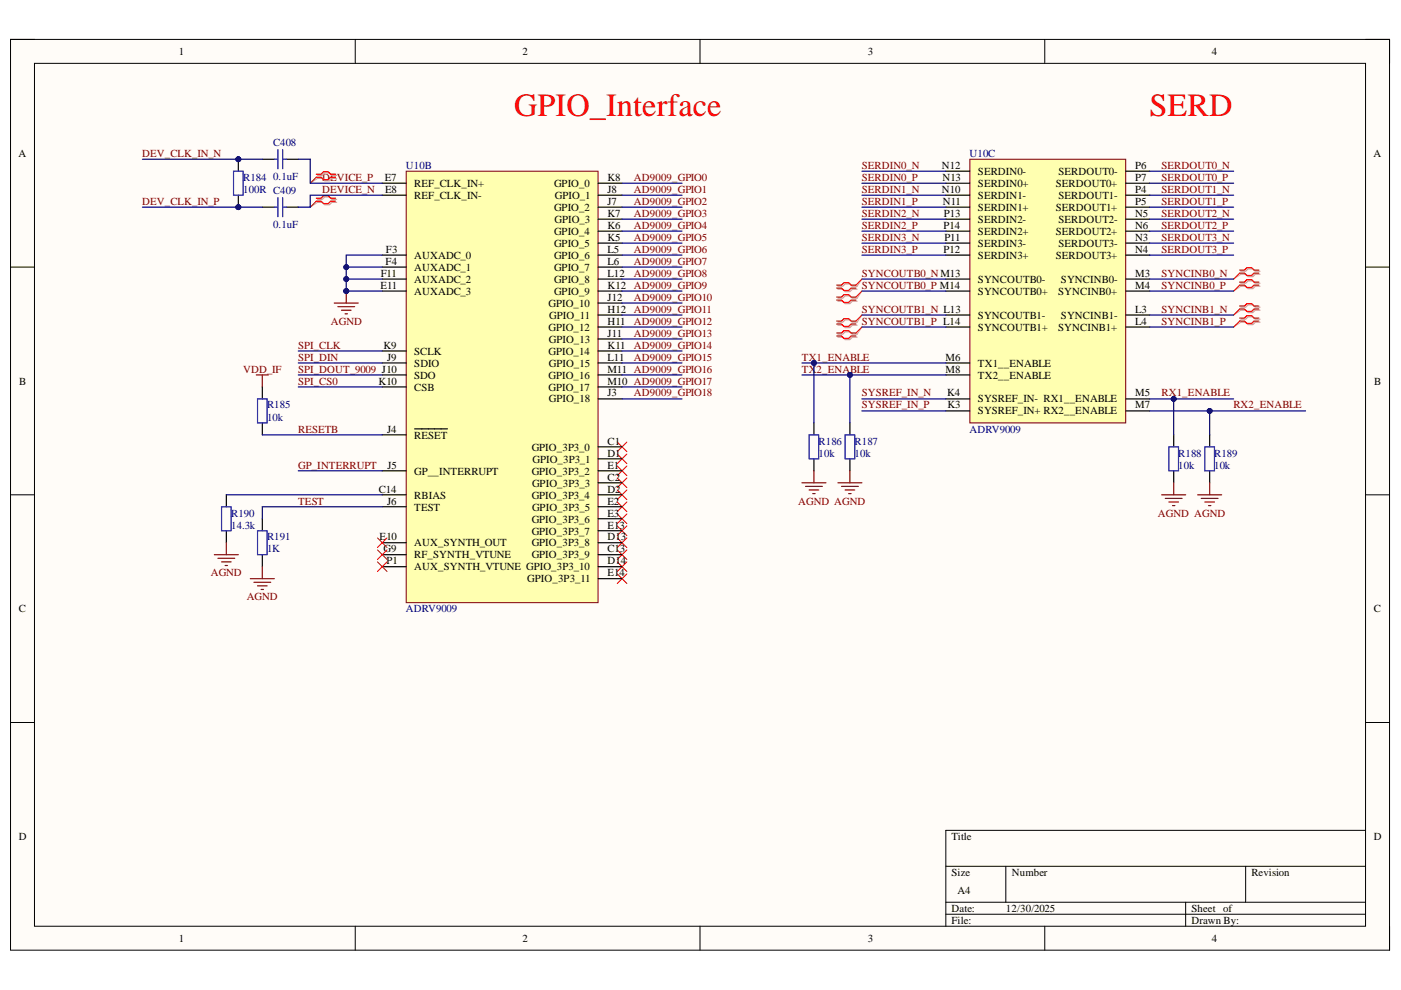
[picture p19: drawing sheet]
<svg xmlns="http://www.w3.org/2000/svg" width="297mm" height="210mm" viewBox="0 0 297 210" stroke-linecap="round" stroke-linejoin="round" font-family="sans-serif">
<defs><g id="words">
<g font-size="6.9" fill="#f00">
<text x="109" y="24.7">GPIO_Interface</text>
<text x="243.7" y="24.7">SERD</text>
</g>
<g font-size="3.5" fill="#000080">
<text x="49.7" y="35.6">PIR18402</text>
<text x="49.7" y="43.4">PIR18401</text>
</g>
<g font-size="2.3">
<text x="37.9" y="11.7">1</text>
<text x="110.8" y="11.7">2</text>
<text x="184" y="11.7">3</text>
<text x="256.9" y="11.7">4</text>
<text x="3.9" y="33.3">A</text>
<text x="199.7" y="35.9">N12</text>
<text x="240.7" y="35.9">P6</text>
<text x="291.2" y="33.3">A</text>
<text x="81.6" y="38.4">E7</text>
<text x="81.7" y="40.9">E8</text>
<text x="87.8" y="39.7">REF_CLK_IN+</text>
<text x="117.5" y="39.7">GPIO_0</text>
<text x="128.8" y="40.9">J8</text>
<text x="128.8" y="38.4">K8</text>
<text x="199.7" y="40.9">N10</text>
<text x="199.8" y="38.4">N13</text>
<text x="207.3" y="37.1">SERDIN0-</text>
<text x="207.3" y="39.7">SERDIN0+</text>
<text x="223.8" y="39.7">SERDOUT0+</text>
<text x="224.4" y="37.1">SERDOUT0-</text>
<text x="240.7" y="40.9">P4</text>
<text x="240.7" y="38.4">P7</text>
<text x="87.8" y="42.2">REF_CLK_IN-</text>
<text x="117.5" y="44.7">GPIO_2</text>
<text x="117.5" y="47.3">GPIO_3</text>
<text x="117.6" y="42.2">GPIO_1</text>
<text x="128.8" y="43.5">J7</text>
<text x="128.8" y="46">K7</text>
<text x="199.9" y="43.5">N11</text>
<text x="200.1" y="46">P13</text>
<text x="207.3" y="47.3">SERDIN2-</text>
<text x="207.3" y="42.2">SERDIN1-</text>
<text x="207.3" y="44.7">SERDIN1+</text>
<text x="223.8" y="44.7">SERDOUT1+</text>
<text x="224.4" y="47.3">SERDOUT2-</text>
<text x="224.4" y="42.2">SERDOUT1-</text>
<text x="240.7" y="46">N5</text>
<text x="240.7" y="43.5">P5</text>
<text x="81.8" y="53.6">F3</text>
<text x="117.5" y="52.3">GPIO_5</text>
<text x="117.5" y="49.8">GPIO_4</text>
<text x="128.8" y="51.1">K5</text>
<text x="128.8" y="48.5">K6</text>
<text x="128.8" y="53.6">L5</text>
<text x="200.1" y="48.5">P14</text>
<text x="200.1" y="53.6">P12</text>
<text x="200.2" y="51.1">P11</text>
<text x="207.3" y="49.8">SERDIN2+</text>
<text x="207.3" y="52.3">SERDIN3-</text>
<text x="223.8" y="49.8">SERDOUT2+</text>
<text x="224.4" y="52.3">SERDOUT3-</text>
<text x="240.7" y="51.1">N3</text>
<text x="240.7" y="53.6">N4</text>
<text x="240.7" y="48.5">N6</text>
<text x="80.7" y="58.7">F11</text>
<text x="81.8" y="56.2">F4</text>
<text x="87.8" y="57.4">AUXADC_1</text>
<text x="87.8" y="60">AUXADC_2</text>
<text x="87.8" y="54.9">AUXADC_0</text>
<text x="117.5" y="54.9">GPIO_6</text>
<text x="117.5" y="57.4">GPIO_7</text>
<text x="117.5" y="60">GPIO_8</text>
<text x="128.8" y="56.2">L6</text>
<text x="128.8" y="58.7">L12</text>
<text x="207.3" y="60">SYNCOUTB0-</text>
<text x="207.3" y="54.9">SERDIN3+</text>
<text x="223.8" y="54.9">SERDOUT3+</text>
<text x="224.9" y="60">SYNCINB0-</text>
<text x="240.7" y="58.7">M3</text>
<text x="80.6" y="61.2">E11</text>
<text x="87.8" y="62.5">AUXADC_3</text>
<text x="116.3" y="65">GPIO_10</text>
<text x="117.5" y="62.5">GPIO_9</text>
<text x="128.8" y="63.8">J12</text>
<text x="128.8" y="61.2">K12</text>
<text x="207.3" y="62.5">SYNCOUTB0+</text>
<text x="224.3" y="62.5">SYNCINB0+</text>
<text x="240.7" y="61.2">M4</text>
<text x="116.3" y="70.1">GPIO_12</text>
<text x="116.4" y="67.6">GPIO_11</text>
<text x="128.8" y="68.8">H11</text>
<text x="128.8" y="66.3">H12</text>
<text x="128.8" y="71.4">J11</text>
<text x="207.3" y="70.1">SYNCOUTB1+</text>
<text x="207.3" y="67.6">SYNCOUTB1-</text>
<text x="224.3" y="70.1">SYNCINB1+</text>
<text x="224.9" y="67.6">SYNCINB1-</text>
<text x="240.7" y="66.3">L3</text>
<text x="240.7" y="68.8">L4</text>
<text x="81.3" y="73.9">K9</text>
<text x="82.1" y="76.5">J9</text>
<text x="87.8" y="77.7">SDIO</text>
<text x="87.8" y="75.2">SCLK</text>
<text x="116.3" y="75.2">GPIO_14</text>
<text x="116.4" y="72.6">GPIO_13</text>
<text x="116.4" y="77.7">GPIO_15</text>
<text x="128.8" y="73.9">K11</text>
<text x="128.8" y="76.5">L11</text>
<text x="200.5" y="76.5">M6</text>
<text x="207.3" y="77.7">TX1__ENABLE</text>
<text x="4.1" y="81.5">B</text>
<text x="80.2" y="81.5">K10</text>
<text x="87.8" y="80.3">SDO</text>
<text x="87.8" y="82.8">CSB</text>
<text x="116.3" y="82.8">GPIO_17</text>
<text x="116.3" y="80.3">GPIO_16</text>
<text x="128.8" y="81.5">M10 AD9009_GPIO17</text>
<text x="128.8" y="79">M11 AD9009_GPIO16</text>
<text x="200.5" y="79">M8</text>
<text x="207.3" y="80.3">TX2__ENABLE</text>
<text x="291.4" y="81.5">B</text>
<text x="116.4" y="85.3">GPIO_18</text>
<text x="128.8" y="84.1">J3</text>
<text x="200.8" y="84.1">K4</text>
<text x="200.9" y="86.6">K3</text>
<text x="207.3" y="87.9">SYSREF_IN+ RX2__ENABLE</text>
<text x="207.3" y="85.3">SYSREF_IN- RX1__ENABLE</text>
<text x="240.7" y="84.1">M5</text>
<text x="240.7" y="86.6">M7</text>
<text x="82.1" y="91.8">J4</text>
<text x="87.8" y="93">RESET</text>
<text x="112.7" y="95.6">GPIO_3P3_0</text>
<text x="128.8" y="94.3">C1</text>
<text x="82.2" y="99.4">J5</text>
<text x="87.8" y="100.6">GP__INTERRUPT</text>
<text x="112.7" y="100.6">GPIO_3P3_2</text>
<text x="112.9" y="98.1">GPIO_3P3_1</text>
<text x="128.8" y="96.8">D1</text>
<text x="128.8" y="101.9">C2</text>
<text x="128.8" y="99.4">E1</text>
<text x="80.3" y="104.4">C14</text>
<text x="82.1" y="107">J6</text>
<text x="87.8" y="105.7">RBIAS</text>
<text x="112.7" y="105.7">GPIO_3P3_4</text>
<text x="112.8" y="103.2">GPIO_3P3_3</text>
<text x="128.8" y="107">E2</text>
<text x="128.8" y="104.4">D2</text>
<text x="87.8" y="108.3">TEST</text>
<text x="112.7" y="113.3">GPIO_3P3_7</text>
<text x="112.7" y="110.8">GPIO_3P3_6</text>
<text x="112.8" y="108.3">GPIO_3P3_5</text>
<text x="128.8" y="112.1">E13</text>
<text x="128.8" y="109.5">E3</text>
<text x="80.5" y="114.6">E10</text>
<text x="81.3" y="117.1">G9</text>
<text x="81.9" y="119.7">P1</text>
<text x="87.8" y="115.9">AUX_SYNTH_OUT</text>
<text x="87.8" y="118.4">RF_SYNTH_VTUNE</text>
<text x="112.7" y="118.4">GPIO_3P3_9</text>
<text x="112.7" y="115.9">GPIO_3P3_8</text>
<text x="128.8" y="117.1">C13</text>
<text x="128.8" y="114.6">D13</text>
<text x="128.8" y="119.7">D14</text>
<text x="87.8" y="120.9">AUX_SYNTH_VTUNE GPIO_3P3_10</text>
<text x="111.8" y="123.5">GPIO_3P3_11</text>
<text x="128.8" y="122.2">E14</text>
<text x="4" y="129.8">C</text>
<text x="291.3" y="129.8">C</text>
<text x="4" y="178.1">D</text>
<text x="201.8" y="178.1">Title</text>
<text x="291.3" y="178.1">D</text>
<text x="201.8" y="185.7">Size</text>
<text x="214.5" y="185.7">Number</text>
<text x="265.3" y="185.7">Revision</text>
<text x="203" y="189.5">A4</text>
<text x="201.8" y="193.3">Date:</text>
<text x="201.8" y="195.9">File:</text>
<text x="213.3" y="193.3">12/30/2025</text>
<text x="252.6" y="193.3">Sheet of</text>
<text x="252.6" y="195.9">Drawn By:</text>
<text x="37.9" y="199.7">1</text>
<text x="110.8" y="199.7">2</text>
<text x="184" y="199.7">3</text>
<text x="256.9" y="199.7">4</text>
</g>
<g font-size="2.3" fill="#800000">
<text x="30.1" y="33.3">DEV_CLK_IN_N</text>
<text x="182.7" y="35.9">SERDIN0_N</text>
<text x="246.3" y="35.9">SERDOUT0_N</text>
<text x="68.3" y="38.4">DEVICE_P</text>
<text x="68.3" y="40.9">DEVICE_N</text>
<text x="134.4" y="38.4">AD9009_GPIO0</text>
<text x="134.4" y="40.9">AD9009_GPIO1</text>
<text x="182.7" y="38.4">SERDIN0_P</text>
<text x="182.7" y="40.9">SERDIN1_N</text>
<text x="246.3" y="38.4">SERDOUT0_P</text>
<text x="246.3" y="40.9">SERDOUT1_N</text>
<text x="30.1" y="43.5">DEV_CLK_IN_P</text>
<text x="134.4" y="43.5">AD9009_GPIO2</text>
<text x="134.4" y="46">AD9009_GPIO3</text>
<text x="182.7" y="43.5">SERDIN1_P</text>
<text x="182.7" y="46">SERDIN2_N</text>
<text x="246.3" y="43.5">SERDOUT1_P</text>
<text x="246.3" y="46">SERDOUT2_N</text>
<text x="134.4" y="48.5">AD9009_GPIO4</text>
<text x="134.4" y="51.1">AD9009_GPIO5</text>
<text x="134.4" y="53.6">AD9009_GPIO6</text>
<text x="182.7" y="48.5">SERDIN2_P</text>
<text x="182.7" y="51.1">SERDIN3_N</text>
<text x="182.7" y="53.6">SERDIN3_P</text>
<text x="246.3" y="48.5">SERDOUT2_P</text>
<text x="246.3" y="51.1">SERDOUT3_N</text>
<text x="246.3" y="53.6">SERDOUT3_P</text>
<text x="134.4" y="56.2">AD9009_GPIO7</text>
<text x="134.4" y="58.7">AD9009_GPIO8</text>
<text x="182.7" y="58.7">SYNCOUTB0_NM13</text>
<text x="246.3" y="58.7">SYNCINB0_N</text>
<text x="134.4" y="61.2">AD9009_GPIO9</text>
<text x="134.4" y="63.8">AD9009_GPIO10</text>
<text x="182.7" y="61.2">SYNCOUTB0_P M14</text>
<text x="246.3" y="61.2">SYNCINB0_P</text>
<text x="70.2" y="68.8">AGND</text>
<text x="134.4" y="66.3">AD9009_GPIO11</text>
<text x="134.4" y="68.8">AD9009_GPIO12</text>
<text x="134.4" y="71.4">AD9009_GPIO13</text>
<text x="182.7" y="66.3">SYNCOUTB1_N L13</text>
<text x="182.7" y="68.8">SYNCOUTB1_P L14</text>
<text x="246.3" y="68.8">SYNCINB1_P</text>
<text x="246.3" y="66.3">SYNCINB1_N</text>
<text x="63.2" y="73.9">SPI_CLK</text>
<text x="63.2" y="76.5">SPI_DIN</text>
<text x="134.4" y="73.9">AD9009_GPIO14</text>
<text x="134.4" y="76.5">AD9009_GPIO15</text>
<text x="170" y="76.5">TX1_ENABLE</text>
<text x="51.5" y="79">VDD_IF</text>
<text x="63.2" y="79">SPI_DOUT_9009 J10</text>
<text x="63.2" y="81.5">SPI_CS0</text>
<text x="170" y="79">TX</text>
<text x="173.1" y="79">2_ENABLE</text>
<text x="134.4" y="84.1">AD9009_GPIO18</text>
<text x="182.7" y="84.1">SYSREF_IN_N</text>
<text x="182.7" y="86.6">SYSREF_IN_P</text>
<text x="246.3" y="84.1">RX1_ENABLE</text>
<text x="261.5" y="86.6">RX2_ENABLE</text>
<text x="63.2" y="91.8">RESETB</text>
<text x="63.2" y="99.4">GP_INTERRUPT</text>
<text x="63.2" y="107">TEST</text>
<text x="169.3" y="107">AGND AGND</text>
<text x="245.5" y="109.5">AGND AGND</text>
<text x="44.7" y="122.2">AGND</text>
<text x="52.3" y="127.3">AGND</text>
</g>
<g font-size="2.3" fill="#000080">
<text x="57.9" y="31">C408</text>
<text x="86.1" y="35.9">U10B</text>
<text x="205.6" y="33.3">U10C</text>
<text x="51.5" y="40.9">100R C409</text>
<text x="51.5" y="38.4">R184</text>
<text x="57.9" y="38.1">0.1uF</text>
<text x="57.9" y="48.3">0.1uF</text>
<text x="56.6" y="89.2">10k</text>
<text x="56.6" y="86.6">R185</text>
<text x="173.6" y="94.3">R186</text>
<text x="181.2" y="94.3">R187</text>
<text x="205.6" y="91.8">ADRV9009</text>
<text x="173.6" y="96.8">10k</text>
<text x="181.2" y="96.8">10k</text>
<text x="249.8" y="99.4">10k</text>
<text x="249.8" y="96.8">R188</text>
<text x="257.4" y="99.4">10k</text>
<text x="257.4" y="96.8">R189</text>
<text x="49" y="112.1">14.3k</text>
<text x="49" y="109.5">R190</text>
<text x="56.6" y="117.1">1K</text>
<text x="56.6" y="114.6">R191</text>
<text x="86.1" y="129.8">ADRV9009</text>
</g>
</g></defs>
<path d="M2.2 8.4h292.4v193.1h-292.4z" fill-rule="evenodd" fill="#fffcf8"/>
<path d="M2.2 8.4h292.4v193.1h-292.4z" fill="none" stroke="#000" stroke-width=".21"/>
<path d="M7.3 13.4h282.2v183h-282.2z" fill-rule="evenodd" fill="#fffcf8"/>
<g fill="none" stroke="#000" stroke-width=".21">
<path d="M2.2 8.4h5.1M7.3 13.4h282.2v183h-282.2zM75.3 8.4v5M148.4 8.4v5M221.5 8.4v5M289.5 8.4h5.1v5M2.2 56.6h5.1M289.5 56.6h5.1M2.2 104.9h5.1M289.5 104.9h5.1M2.2 153.2h5.1M289.5 153.2h5.1"/>
<path d="M289.5 176.1h-89v20.3M75.3 196.4v5.1M148.4 196.4v5.1M200.5 183.7h89M200.5 191.3h89M200.5 193.8h89M213.3 183.7v7.6M221.5 196.4v5.1M251.4 191.3v5.1M264.1 183.7v7.6M294.6 196.4v5.1"/>
</g>
<path d="M55.6 33.8h2.6M60.7 33.8h2.5M55.6 43.9h2.6M60.7 43.9h2.5" fill="none" stroke="#000" stroke-width=".25"/>
<path d="M49.5 36.3h2v5.1h-2zM58.2 33.8h.7M58.9 31.7v4.1M59.9 31.7v4.1M59.9 33.8h.8M58.2 43.9h.7M58.9 41.9v4.1M59.9 41.9v4.1M59.9 43.9h.8" fill="none" stroke="#00f" stroke-width=".25"/>
<path d="M70.9 64.3h5.1M71.6 65h3.6M72.4 65.8h2M73.2 66.5h.5M73.4 61.7v2.6" fill="none" stroke="#800000" stroke-width=".25"/>
<circle cx="73.4" cy="61.7" r=".51" fill="#000080"/>
<circle cx="73.4" cy="61.7" r=".51" fill="none" stroke="#000080" stroke-width=".21"/>
<g fill="none" stroke="#000" stroke-width=".25">
<path d="M55.6 82v2.6M55.6 89.7v2.5M172.6 89.7v2.5M172.6 97.3v2.5M180.2 89.7v2.5M180.2 97.3v2.5M248.8 92.2v2.5M248.8 99.8v2.6M256.5 92.2v2.5M256.5 99.8v2.6M48 104.9v2.5M48 112.5v2.6"/>
<path d="M55.6 110v2.5M55.6 117.6v2.6"/>
</g>
<path d="M54.6 84.6h2v5.1h-2zM171.6 92.2h2v5.1h-2zM179.2 92.2h2v5.1h-2zM247.8 94.7h2.1v5.1h-2.1zM255.4 94.7h2.1v5.1h-2.1zM47 107.4h2v5.1h-2zM54.6 112.5h2v5.1h-2z" fill="none" stroke="#00f" stroke-width=".25"/>
<g fill="none" stroke="#800000" stroke-width=".25">
<path d="M54.3 79.5h2.6M55.6 79.5v2.5M172.6 99.8v2.6M180.2 99.8v2.6M45.4 117.6h5.1M46.2 118.4h3.6M47 119.1h2M47.7 119.9h.5M48 115.1v2.5M170 102.4h5.1M170.8 103.1h3.6M171.6 103.9h2"/>
<path d="M172.3 104.7h.5M177.7 102.4h5M178.4 103.1h3.6M179.2 103.9h2M179.9 104.7h.5M246.3 104.9h5.1M247.1 105.7h3.5M247.8 106.4h2.1M248.6 107.2h.5M248.8 102.4v2.5M253.9 104.9h5.1M254.7 105.7h3.6"/>
<path d="M255.4 106.4h2.1M256.2 107.2h.5M256.5 102.4v2.5M53.1 122.7h5.1M53.8 123.5h3.6M54.6 124.2h2M55.4 125h.5M55.6 120.2v2.5"/>
</g>
<g fill="none" stroke="#f00" stroke-width=".21">
<path d="M67.1 37.6l-1.3 1.2M67.1 42.7l-1.3 1.2M182.7 59.2l-1.2 1.2M262.8 57.9l-1.2 1.3M182.7 61.7l-1.2 1.3M262.8 60.4l-1.2 1.3M262.8 65.5l-1.2 1.3M262.8 68.1l-1.2 1.2M130.9 93.7l2 2.1M130.9 96.3l2 2M130.9 98.8l2 2M132.9 93.7l-2 2.1"/>
<path d="M132.9 96.3l-2 2M132.9 98.8l-2 2M130.9 101.4l2 2M130.9 103.9l2 2M130.9 106.4l2 2.1M130.9 109l2 2M130.9 111.5l2 2M130.9 114.1l2 2M130.9 116.6l2 2M130.9 119.1l2 2.1M132.9 101.4l-2 2M132.9 103.9l-2 2"/>
<path d="M132.9 106.4l-2 2.1M132.9 109l-2 2M132.9 111.5l-2 2M132.9 114.1l-2 2M132.9 116.6l-2 2M132.9 119.1l-2 2.1M130.9 121.7l2 2M132.9 121.7l-2 2"/>
</g>
<g fill="none" stroke="#d0a19e" stroke-width=".25">
<path d="M67.3 37.2h1l.5-.5h1.1l.5 .5h1M67.3 37.8h1l.5 .5h1.1l.5-.5h1M67.3 42.3h1l.5-.5h1.1l.5 .5h1M67.3 42.9h1l.5 .5h1.1l.5-.5h1M263.1 57.5h1l.5-.5h1l.5 .5h1M263.1 58.2h1l.5 .5h1l.5-.5h1M177.7 63.9h1l.5 .5h1l.5-.5h1M177.7 63.2h1l.5-.5h1l.5 .5h1M177.7 61.3h1l.5 .5h1l.5-.5h1M177.7 60.7h1l.5-.5h1l.5 .5h1M263.1 60.1h1l.5-.5h1l.5 .5h1M263.1 60.7h1l.5 .5h1l.5-.5h1"/>
<path d="M263.1 65.1h1l.5-.5h1l.5 .5h1M263.1 65.8h1l.5 .5h1l.5-.5h1M263.1 67.7h1l.5-.5h1l.5 .5h1M263.1 68.3h1l.5 .5h1l.5-.5h1"/>
</g>
<path d="M67.3 37.8l-1.5 1M67.3 42.9l-1.5 1M182.7 59.2l-1 1.5M263.1 58.2l-1.5 1M182.7 61.7l-1 1.5M263.1 60.7l-1.5 1M263.1 65.8l-1.5 1M263.1 68.3l-1.5 1" fill="none" stroke="#d0a19e" stroke-width=".21"/>
<g fill="none" stroke="#f00" stroke-width=".25">
<path d="M67.1 36.9h1l.5-.5h1l.5 .5h1M67.1 37.6h1l.5 .5h1l.5-.5h1M67.1 42h1l.5-.5h1l.5 .5h1M67.1 42.7h1l.5 .5h1l.5-.5h1M262.8 57.3h1l.6-.5h1l.5 .5h1M262.8 57.9h1l.6 .5h1l.5-.5h1M262.8 59.8h1l.6-.5h1l.5 .5h1M177.4 63.6h1l.5 .5h1l.5-.5h1.1M177.4 63h1l.5-.5h1l.5 .5h1.1M177.4 61.1h1l.5 .5h1l.5-.5h1.1M177.4 60.4h1l.5-.5h1l.5 .5h1.1M262.8 60.4h1l.6 .6h1l.5-.6h1"/>
<path d="M262.8 64.9h1l.6-.5h1l.5 .5h1M262.8 65.5h1l.6 .5h1l.5-.5h1M262.8 67.4h1l.6-.5h1l.5 .5h1M262.8 68.1h1l.6 .5h1l.5-.5h1"/>
</g>
<path d="M86.1 36.3h40.7v91.5h-40.7z" fill-rule="evenodd" fill="#ffffb0"/>
<path d="M86.1 36.3h40.7v91.5h-40.7z" fill="none" stroke="#800000" stroke-width=".21"/>
<g fill="none" stroke="#000" stroke-width=".25">
<path d="M81 38.8h5.1M126.8 38.8h5.1M81 56.6h5.1M81 59.2h5.1M81 41.4h5.1M81 54.1h5.1M126.8 56.6h5.1M126.8 59.2h5.1M126.8 41.4h5.1M126.8 54.1h5.1M126.8 43.9h5.1M126.8 51.5h5.1"/>
<path d="M126.8 49h5.1M126.8 46.5h5.1M81 61.7h5.1M81 77h5.1M81 79.5h5.1M81 74.4h5.1M126.8 61.7h5.1M126.8 69.3h5.1M126.8 66.8h5.1M126.8 77h5.1M126.8 79.5h5.1M126.8 71.9h5.1"/>
<path d="M126.8 64.3h5.1M126.8 74.4h5.1M81 99.8h5.1M81 92.2h5.1M81 82h5.1M87.9 90.9h7M126.8 94.7h5.1M126.8 97.3h5.1M126.8 99.8h5.1M126.8 84.6h5.1M126.8 82h5.1M81 117.6h5.1"/>
<path d="M81 104.9h5.1M81 107.4h5.1M81 115.1h5.1M126.8 117.6h5.1M126.8 104.9h5.1M126.8 102.4h5.1M126.8 107.4h5.1M126.8 112.5h5.1M126.8 115.1h5.1M126.8 110h5.1M81 120.2h5.1M126.8 120.2h5.1"/>
<path d="M126.8 122.7h5.1"/>
</g>
<path d="M80 119.1l2.1 2.1M80 116.6l2.1 2M80 114.1l2.1 2M82.1 119.1l-2.1 2.1M82.1 116.6l-2.1 2M82.1 114.1l-2.1 2" fill="none" stroke="#f00" stroke-width=".21"/>
<path d="M205.6 33.8h33.1v55.9h-33.1z" fill-rule="evenodd" fill="#ffffb0"/>
<path d="M205.6 33.8h33.1v55.9h-33.1z" fill="none" stroke="#800000" stroke-width=".21"/>
<g fill="none" stroke="#000" stroke-width=".25">
<path d="M200.5 36.3h5.1M200.5 38.8h5.1M238.7 36.3h5.1M238.7 38.8h5.1M200.5 59.2h5.1M200.5 51.5h5.1M200.5 54.1h5.1M200.5 46.5h5.1M200.5 49h5.1M200.5 41.4h5.1M200.5 43.9h5.1M238.7 59.2h5.1"/>
<path d="M238.7 51.5h5.1M238.7 54.1h5.1M238.7 46.5h5.1M238.7 49h5.1M238.7 41.4h5.1M238.7 43.9h5.1M200.5 66.8h5.1M200.5 69.3h5.1M200.5 61.7h5.1M200.5 77h5.1M200.5 79.5h5.1M238.7 66.8h5.1"/>
<path d="M238.7 69.3h5.1M238.7 61.7h5.1M200.5 87.1h5.1M200.5 84.6h5.1M238.7 87.1h5.1M238.7 84.6h5.1"/>
</g>
<path d="M30.2 33.8h25.4M63.2 33.8h2.6v5h15.2M30.2 43.9h25.4M73.4 56.6h7.6M81 41.4h-15.2v2.5h-2.6" fill="none" stroke="#000080" stroke-width=".25"/>
<circle cx="73.4" cy="56.6" r=".51" fill="#000080"/>
<circle cx="73.4" cy="56.6" r=".51" fill="none" stroke="#000080" stroke-width=".21"/>
<path d="M73.4 59.2h7.6" fill="none" stroke="#000080" stroke-width=".25"/>
<circle cx="73.4" cy="59.2" r=".51" fill="#000080"/>
<circle cx="73.4" cy="59.2" r=".51" fill="none" stroke="#000080" stroke-width=".21"/>
<path d="M73.4 61.7h7.6" fill="none" stroke="#000080" stroke-width=".25"/>
<circle cx="73.4" cy="61.7" r=".51" fill="#000080"/>
<circle cx="73.4" cy="61.7" r=".51" fill="none" stroke="#000080" stroke-width=".21"/>
<g fill="none" stroke="#000080" stroke-width=".25">
<path d="M182.7 59.2h17.8M243.8 59.2h17.8M63.2 79.5h17.8M63.2 77h17.8M63.2 74.4h17.8M182.7 61.7h17.8M243.8 61.7h17.8M243.8 66.8h17.8M243.8 69.3h17.8M55.6 92.2h25.4M63.2 82h17.8M63.2 99.8h17.8"/>
<path d="M248.8 84.6v7.6"/>
</g>
<circle cx="248.8" cy="84.6" r=".51" fill="#000080"/>
<circle cx="248.8" cy="84.6" r=".51" fill="none" stroke="#000080" stroke-width=".21"/>
<path d="M256.5 87.1v5.1" fill="none" stroke="#000080" stroke-width=".25"/>
<circle cx="256.5" cy="87.1" r=".51" fill="#000080"/>
<circle cx="256.5" cy="87.1" r=".51" fill="none" stroke="#000080" stroke-width=".21"/>
<g fill="none" stroke="#000080" stroke-width=".25">
<path d="M182.7 36.3h17.8M182.7 38.8h17.8M243.8 36.3h17.8M243.8 38.8h17.8M81 54.1h-7.6v7.6M182.7 54.1h17.8M182.7 41.4h17.8M182.7 43.9h17.8M182.7 46.5h17.8M182.7 49h17.8M182.7 51.5h17.8M243.8 54.1h17.8"/>
<path d="M243.8 41.4h17.8M243.8 43.9h17.8M243.8 46.5h17.8M243.8 49h17.8M243.8 51.5h17.8M81 107.4h-25.4v2.6"/>
</g>
<circle cx="73.4" cy="61.7" r=".51" fill="#000080"/>
<circle cx="73.4" cy="61.7" r=".51" fill="none" stroke="#000080" stroke-width=".21"/>
<circle cx="73.4" cy="59.2" r=".51" fill="#000080"/>
<circle cx="73.4" cy="59.2" r=".51" fill="none" stroke="#000080" stroke-width=".21"/>
<circle cx="73.4" cy="56.6" r=".51" fill="#000080"/>
<circle cx="73.4" cy="56.6" r=".51" fill="none" stroke="#000080" stroke-width=".21"/>
<g fill="none" stroke="#000080" stroke-width=".25">
<path d="M131.9 38.8h12.7M131.9 41.4h12.7M131.9 43.9h12.7M131.9 46.5h12.7M131.9 49h12.7M131.9 51.5h12.7M131.9 54.1h12.7M131.9 56.6h12.7M131.9 59.2h12.7M131.9 61.7h12.7M131.9 64.3h12.7M131.9 66.8h12.7"/>
<path d="M131.9 69.3h12.7M131.9 71.9h12.7M131.9 74.4h12.7M131.9 77h12.7M131.9 79.5h12.7M131.9 82h12.7M131.9 84.6h12.7M243.8 87.1h33M48 104.9h33"/>
</g>
<circle cx="256.5" cy="87.1" r=".51" fill="#000080"/>
<circle cx="256.5" cy="87.1" r=".51" fill="none" stroke="#000080" stroke-width=".21"/>
<path d="M243.8 84.6h17.8" fill="none" stroke="#000080" stroke-width=".25"/>
<circle cx="248.8" cy="84.6" r=".51" fill="#000080"/>
<circle cx="248.8" cy="84.6" r=".51" fill="none" stroke="#000080" stroke-width=".21"/>
<path d="M170 79.5h30.5M182.7 87.1h17.8M182.7 84.6h17.8" fill="none" stroke="#000080" stroke-width=".25"/>
<circle cx="180.2" cy="79.5" r=".51" fill="#000080"/>
<circle cx="180.2" cy="79.5" r=".51" fill="none" stroke="#000080" stroke-width=".21"/>
<path d="M170 77h30.5" fill="none" stroke="#000080" stroke-width=".25"/>
<circle cx="172.6" cy="77" r=".51" fill="#000080"/>
<circle cx="172.6" cy="77" r=".51" fill="none" stroke="#000080" stroke-width=".21"/>
<path d="M172.6 77v12.7" fill="none" stroke="#000080" stroke-width=".25"/>
<circle cx="172.6" cy="77" r=".51" fill="#000080"/>
<circle cx="172.6" cy="77" r=".51" fill="none" stroke="#000080" stroke-width=".21"/>
<path d="M180.2 79.5v10.2" fill="none" stroke="#000080" stroke-width=".25"/>
<circle cx="180.2" cy="79.5" r=".51" fill="#000080"/>
<circle cx="180.2" cy="79.5" r=".51" fill="none" stroke="#000080" stroke-width=".21"/>
<path d="M177.7 71.5h1l.5 .5h1l.5-.5h1M177.7 70.9h1l.5-.5h1l.5 .5h1M177.7 69h1l.5 .5h1l.5-.5h1M177.7 68.3h1l.5-.5h1l.5 .5h1" fill="none" stroke="#d0a19e" stroke-width=".25"/>
<path d="M182.7 69.3l-1 1.6M182.7 66.8l-1 1.5" fill="none" stroke="#d0a19e" stroke-width=".21"/>
<path d="M177.4 71.2h1l.5 .5h1l.5-.5h1.1M177.4 70.6h1l.5-.5h1l.5 .5h1.1M177.4 68.7h1l.5 .5h1l.5-.5h1.1M177.4 68.1h1l.5-.5h1l.5 .5h1.1" fill="none" stroke="#f00" stroke-width=".25"/>
<path d="M182.7 69.3l-1.2 1.3M182.7 66.8l-1.2 1.3" fill="none" stroke="#f00" stroke-width=".21"/>
<path d="M182.7 66.8h17.8M182.7 69.3h17.8" fill="none" stroke="#000080" stroke-width=".25"/>
<use href="#words"/>
</svg>
